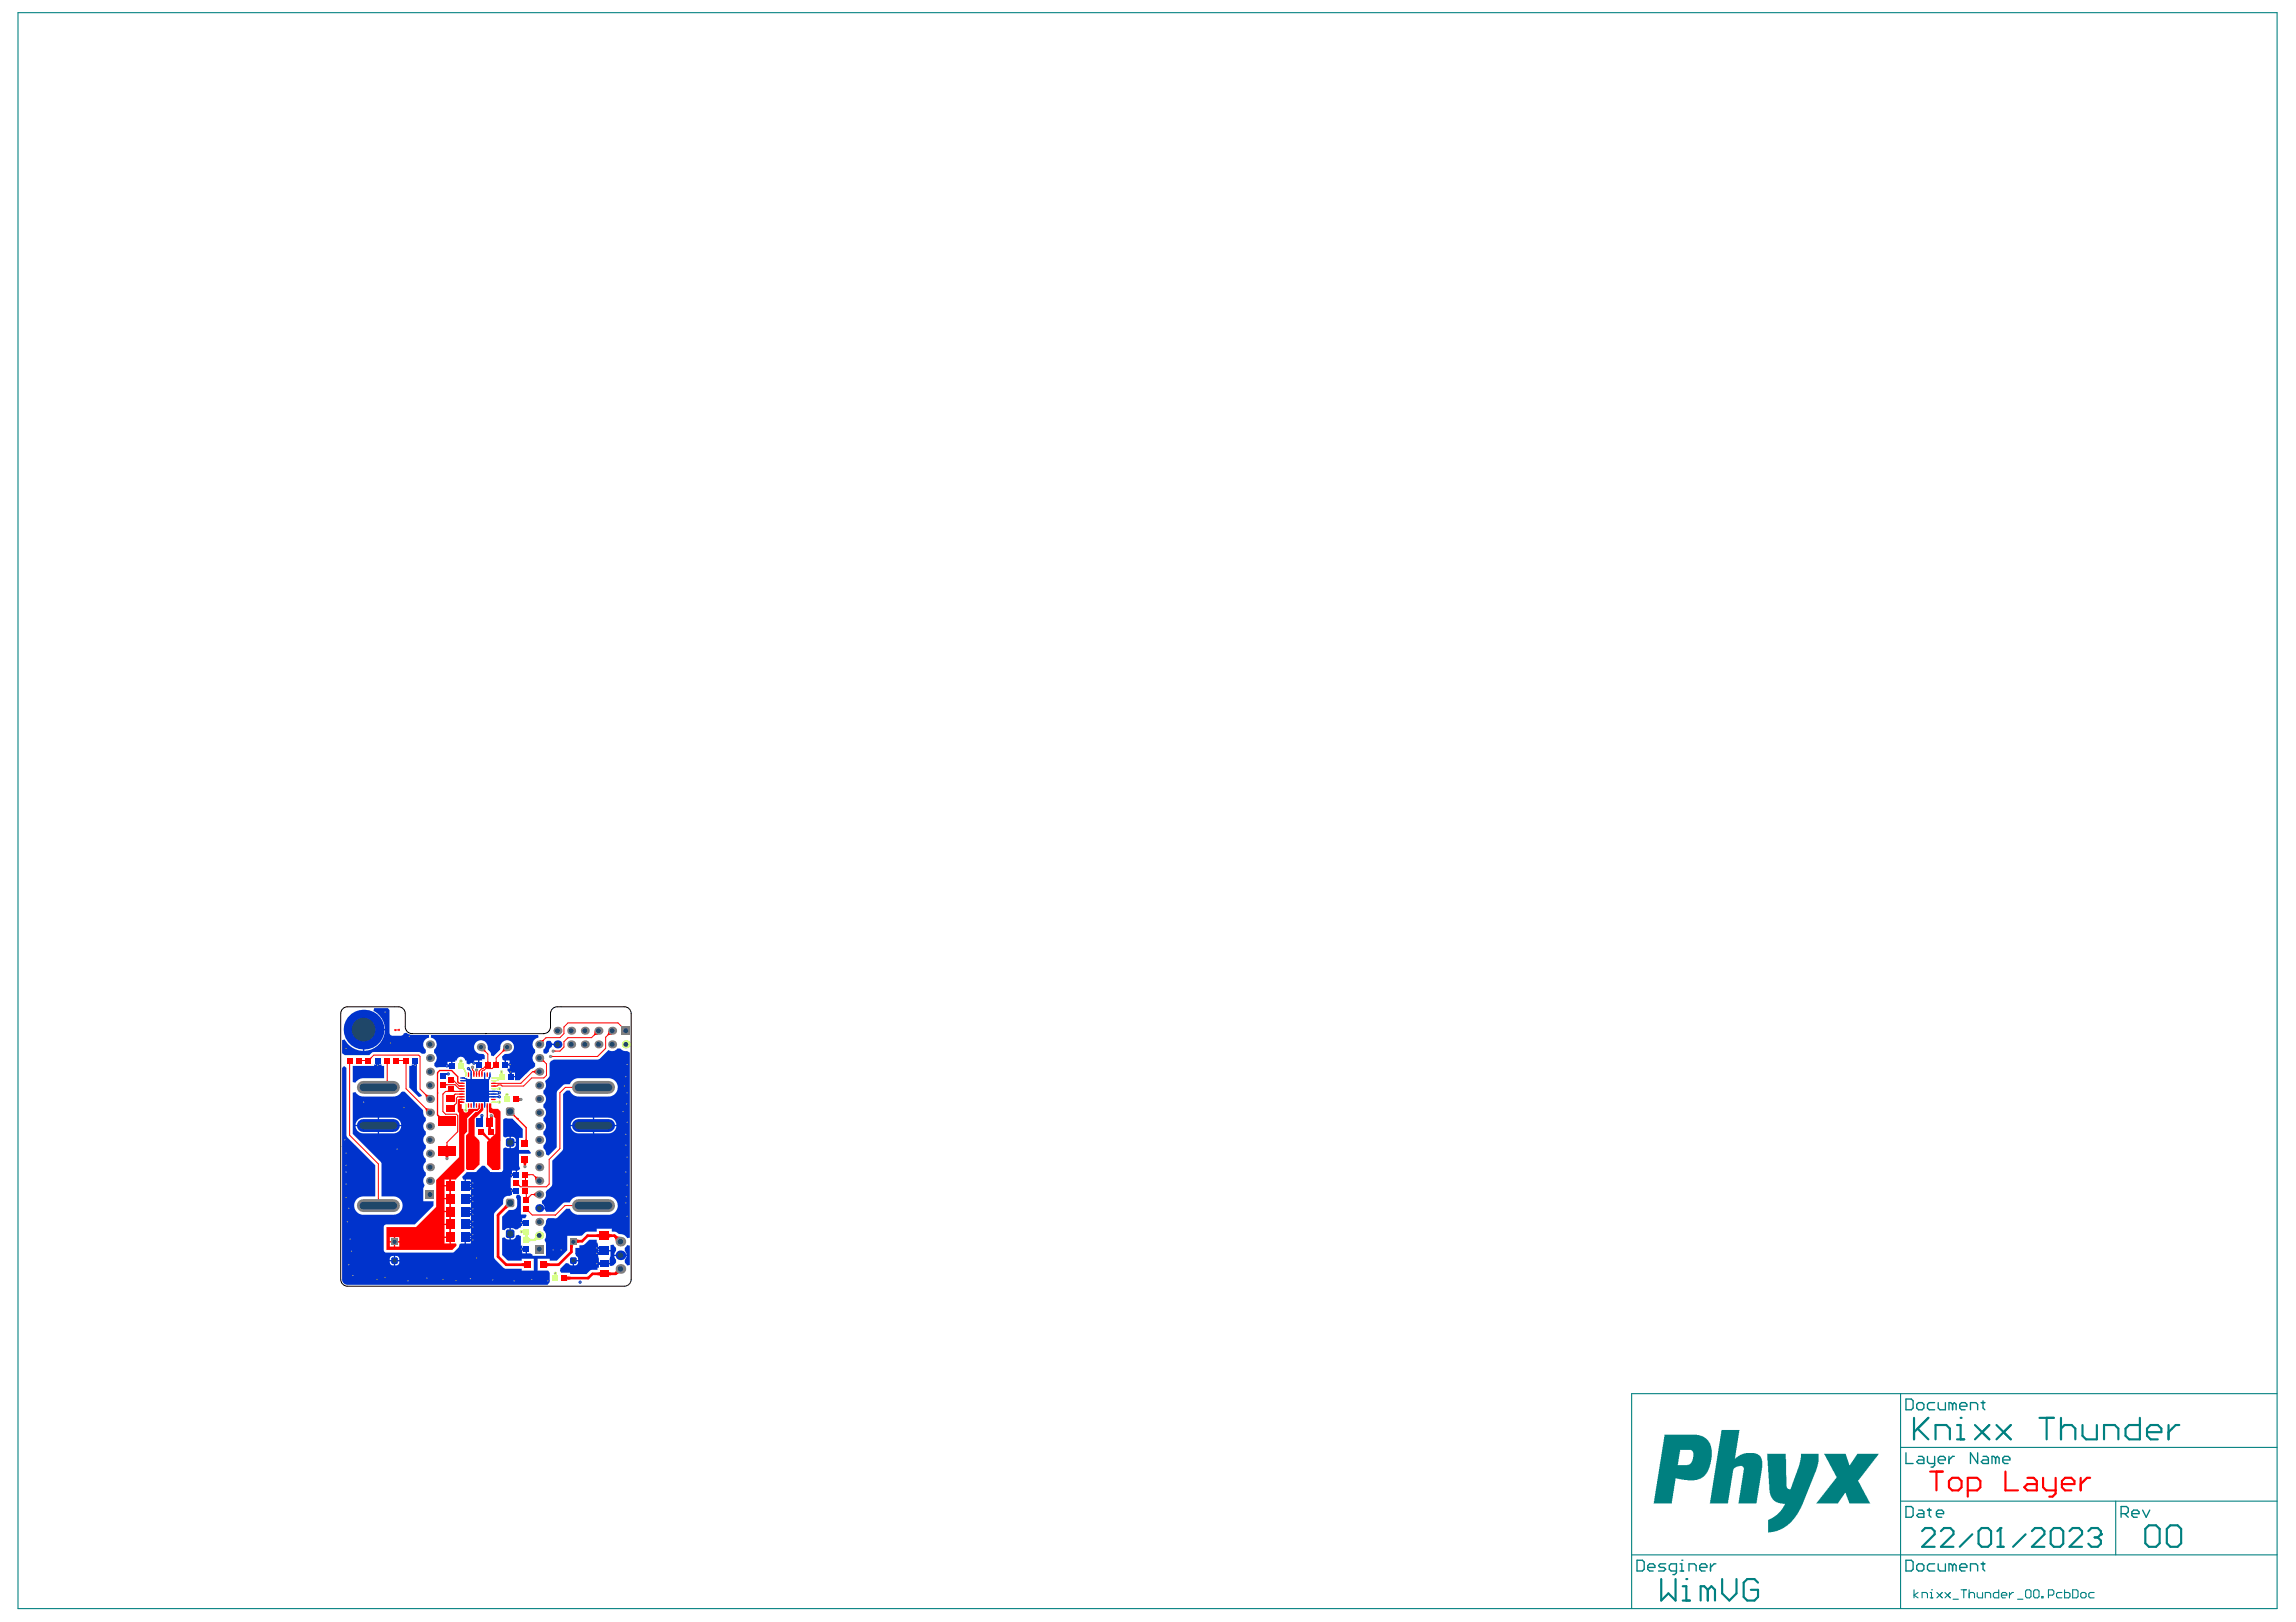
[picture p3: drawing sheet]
<svg xmlns="http://www.w3.org/2000/svg" width="297mm" height="210mm" viewBox="0 0 297 210" stroke-linecap="round" stroke-linejoin="round" font-family="sans-serif">
<g fill="#008080">
<path d="M222.7 185.1h2.4l-.7 3.6 .8-.5 .7-.2 1.3 .1 .4 .2 .3 .4 .1 .3v1l-.8 4.6h-2.3l.7-4.2a.58 .58 0 0 0-.1-.6h-.7l-.3 .2a.59 .59 0 0 0-.3 .6l-.7 4h-2.3z"/>
<path d="M228.6 188.1h2.4l.1 4.3 .2 .3h.2h.2l1.1-3.1 .2-1v-.5h2.3v1.1l-.4 1.3-1.9 4.6-.7 1.2-1.1 1.1-.9 .6-.8 .3-.8 .1v-1.2a.46 .46 0 0 1 .4-.7l.8-.4 .5-.6 .5-.9h-.6l-.6-.2-.4-.4-.3-.5-.1-.7z"/>
<path d="M236 188.1h2.8l.4 1.5 .2-.1 .9-1.4h2.8l-2.6 3.4a.38 .38 0 0 0 .1 .5l1.4 2.6h-2.7l-.5-1.4h-.1l-.9 1.4h-2.8l2.2-2.8 .1-.3a.34 .34 0 0 0 .1-.6z"/>
<path d="M215.3 185.7h4.2l.9 .2 .6 .5 .4 .7 .1 .5-.1 1.3-.2 .9-.3 .7-.5 .6-.3 .2-.9 .3h-.9l-1.5-.3-.5 3.3h-2.4zM217.4 187.6l-.3 2h1.2l.3-.1 .4-.5 .1-.8a.57 .57 0 0 0-.3-.6z"/>
</g>
<g fill="none" stroke="#008080" stroke-width=".14">
<path d="M2.3 1.6h292.3v206.6h-292.3zM245.9 187.3h48.7M245.9 194.3h48.7M245.9 180.4v27.8M273.7 194.3v6.9M294.6 180.4h-83.5v27.8M211.1 201.2h83.5M247.6 205.7v1.1M248.1 206.1l-.5 .3 .5 .4M248.7 206.8v-.7h.5l.2 .2v.5M249.7 206.1h.2v.7M249.7 206.8h.4"/>
<path d="M249.9 205.7h.1M250.6 206.1l.7 .7M251.3 206.1l-.7 .7M251.6 206.1l.7 .7M252.3 206.1l-.7 .7M252.7 207h.7M253.7 205.7h.7M254.1 205.7v1.1M254.8 206.3l.1-.2h.4l.1 .2v.5M254.8 205.7v1.1M255.8 206.1v.5l.2 .2h.5v-.7M256.8 206.8v-.7h.6l.1 .2v.5"/>
<path d="M258.6 205.7v1.1h-.5l-.2-.2v-.3l.2-.2h.5M258.9 206.4h.7v-.1l-.2-.2h-.3l-.2 .2v.3l.2 .2h.3M260 206.1v.7M260.5 206.1h-.2l-.3 .3M261 207h.7M262.1 205.9l.1-.2h.4l.2 .2v.7l-.2 .2h-.4l-.1-.2zM263.1 205.9l.2-.2h.3l.2 .2v.7l-.2 .2h-.3l-.2-.2zM264.1 206.6h.2v.2h-.2zM265 206.4h.5l.2-.1v-.4l-.2-.2h-.5v1.1M266.8 206.1h-.6l-.1 .2v.3l.1 .2h.6M267.1 205.7v1.1h.5l.2-.2v-.3l-.2-.2h-.5M268.1 205.7h.6l.1 .2v.7l-.1 .2h-.6z"/>
<path d="M269.4 206.1h.3l.2 .2v.3l-.2 .2h-.3l-.2-.2v-.3zM270.9 206.1h-.5l-.2 .2v.3l.2 .2h.5"/>
</g>
<g fill="none" stroke="#008080" stroke-width=".28">
<path d="M247.6 183.5v2.8M248.1 184.9l1.4 1.4M248.7 198.1l.4-.4h.8l.4 .4v.5l-1.6 1.6h1.6M249.5 183.5l-1.9 1.8M250.4 186.3v-1.9h1.4l.5 .5v1.4M251.1 198.1l.4-.4h.8l.4 .4v.5l-1.6 1.6h1.6M253.2 184.4h.5v1.9M253.2 186.3h.9M253.7 183.5h.1M255.2 198.6l-1.7 1.6M255.5 184.4l1.9 1.9M256 198.1l.4-.4h.8l.4 .4v1.7l-.4 .4h-.8l-.4-.4z"/>
<path d="M257.4 184.4l-1.9 1.9M258.3 184.4l1.8 1.9M258.8 197.7h.1M258.8 197.7v2.5M258.8 197.7l-.4 .4M260.1 184.4l-1.8 1.9M262.1 198.6l-1.7 1.6M262.9 198.1l.4-.4h.8l.4 .4v.5l-1.6 1.6h1.6M263.9 183.5h1.8M264.8 183.5v2.8M265.3 198.1l.4-.4h.8l.4 .4v1.7l-.4 .4h-.8l-.4-.4zM266.6 184.9l.5-.5h.9l.5 .5v1.4"/>
<path d="M266.6 183.5v2.8M267.7 198.1l.4-.4h.9l.4 .4v.5l-1.7 1.6h1.7M269.4 184.4v1.4l.5 .5h1.4v-1.9M270.2 198.1l.4-.4h.8l.4 .4v.5M271 199h.4M271.4 199l.4 .4v.4l-.4 .4h-.8l-.4-.4M271.8 198.6h.1M271.8 198.6l-.4 .4M272.2 186.3v-1.9h1.4l.5 .5v1.4M276.8 183.5v2.8h-1.4l-.4-.5v-.9l.4-.5h1.4M277.5 197.9l.5-.5h.9l.5 .5v1.8l-.5 .5h-.9l-.5-.5zM277.8 185.3h1.8v-.4l-.4-.5h-1l-.4 .5v.9l.4 .5h1"/>
<path d="M280.3 197.9l.5-.5h.9l.5 .5v1.8l-.5 .5h-.9l-.5-.5zM280.5 184.4v1.9M281.9 184.4h-.4l-1 .9M214.9 204.3v2.8l.9-.9 1 .9v-2.8M217.7 207.1h.9M217.7 205.3h.5v1.8M218.2 204.3h.1M220.9 205.7l-.4-.4h-.5v1.8M220.9 205.7v1.4M220.9 205.7l.5-.4 .5 .4v1.4M222.8 204.3v1.9l.9 .9 1-.9v-1.9M227.4 204.8l-.4-.5h-1l-.4 .5v1.9l.4 .4h1l.4-.4v-1h-.9"/>
<path d="M258.4 200.2h.8"/>
</g>
<g fill="none" stroke="#008080" stroke-width=".17">
<path d="M246.6 195h.7l.2 .2v.9l-.2 .2h-.7zM246.6 181.1h.7l.2 .2v.9l-.2 .2h-.7zM246.6 188v1.4h.9M248 181.7l.2-.2h.5l.2 .2v.5l-.2 .2h-.5l-.2-.2zM248.2 195.4h.5l.2 .3v.6h-.7l-.2-.2 .2-.2h.7M248.2 188.5h.5l.2 .2v.7h-.7l-.2-.2 .2-.3h.7M249.4 195.4h.4M249.4 188.5v.7l.2 .2h.7M249.6 195.2v.9l.2 .2M250.3 181.5h-.7l-.2 .2v.5l.2 .2h.7M250.3 188.5v1.1l-.2 .3h-.3M250.5 195.9h.9v-.2l-.2-.3h-.4l-.3 .3v.4l.3 .2h.4"/>
<path d="M250.8 181.5v.7l.2 .2h.7v-.9M250.8 188.9h.9v-.2l-.3-.2h-.4l-.2 .2v.5l.2 .2h.4M252.1 188.5v.9M252.6 181.7l-.2-.2h-.3v.9M252.6 181.7v.7M252.6 181.7l.2-.2 .3 .2v.7M252.8 188.5h-.2l-.5 .4M253.5 182h1v-.3l-.3-.2h-.4l-.3 .2v.5l.3 .2h.4M254.9 182.4v-.9h.7l.3 .2v.7M255.9 188v1.4l-1-1.4v1.4M256.3 181.5h.5M256.5 188.5h.5l.2 .2v.7h-.7l-.2-.2 .2-.3h.7"/>
<path d="M256.5 181.3v.9l.3 .2M258.2 188.7l-.3-.2h-.2v.9M258.2 188.7v.7M258.2 188.7l.2-.2 .2 .2v.7M259.1 188.9h.9v-.2l-.2-.2h-.5l-.2 .2v.5l.2 .2h.5M274.4 195.9h.7l.2-.2v-.5l-.2-.2h-.7v1.3M274.9 195.9l.4 .4M275.8 195.9h.9v-.2l-.2-.3h-.5l-.2 .3v.4l.2 .2h.5M277.2 195.4l.5 .9 .4-.9M211.8 201.9h.7l.2 .2v1l-.2 .2h-.7zM213.2 202.8h.9v-.2l-.2-.2h-.5l-.2 .2v.5l.2 .2h.5M215.5 202.4h-.7l-.2 .2 .2 .2h.5l.2 .3-.2 .2h-.7"/>
<path d="M216.9 203.3h-.7l-.2-.2v-.5l.2-.2h.7v1.1l-.2 .3h-.3M217.3 203.3h.5M217.3 202.4h.3v.9M217.6 201.9h.1M218.5 203.3v-.9h.7l.2 .2v.7M219.9 202.8h.9v-.2l-.2-.2h-.5l-.2 .2v.5l.2 .2h.5M221.3 202.4v.9M222 202.4h-.2l-.5 .4M246.6 201.9h.7l.2 .2v1l-.2 .2h-.7zM248 202.6l.2-.2h.5l.2 .2v.5l-.2 .2h-.5l-.2-.2zM250.3 202.4h-.7l-.2 .2v.5l.2 .2h.7M250.8 202.4v.7l.2 .2h.7v-.9"/>
<path d="M252.6 202.6l-.2-.2h-.3v.9M252.6 202.6v.7M252.6 202.6l.2-.2 .3 .2v.7M253.5 202.8h1v-.2l-.3-.2h-.4l-.3 .2v.5l.3 .2h.4M254.9 203.3v-.9h.7l.3 .2v.7M256.3 202.4h.5M256.5 202.1v1l.3 .2"/>
</g>
<g fill="#03c">
<path d="M70.8 134.7h.4l.2 .4h.7v.1h-.7v.3l-.4 .3v.3l-.3 .2h-.3l-.1-.1a.68 .68 0 0 1 .3-.7l.1-.7z"/>
<path d="M53.6 137.2h.2v.6h.1l.1 3.3 .6 .6v.1l-.4 .2-1.3-1.3v-2.8h.4v-.1h.3z"/>
<path d="M45.6 137.9h2.8v-.1h.4v-.6h.1v.6h.5v.1h.3v1.6l-2.9 .1-.5 .1-.3 .4-.4-.1z"/>
<path d="M55.7 133.9h13.9l.1 .4a.88 .88 0 0 0-.8 .6 .88 .88 0 0 0 .3 1 .68 .68 0 0 1-.2 .7 .9 .9 0 0 0 .2 1v.4l-.6 .4-1.4 1.4h-.6v-.4h-.5l-.1-.1v-.5l-.4-.3 .1-.2h.2v-.5h-.5h-.1v-.6l-.3-.1-.1-.4 .4-.3a.91 .91 0 0 0 1.1-.8 .91 .91 0 0 0-.9-1 1.07 1.07 0 0 0-.8 1.2l-.8 .9-.4-.1a.72 .72 0 0 0-.4-.8 .92 .92 0 0 0-.6-1.1 .92 .92 0 0 0-1.2 .7 1.06 1.06 0 0 0 1.2 1l.2 .2v.5h-.3v.1h-.4v.6h-.2v-.6h-.4l-.2 .4h-.3l-.2 .1-.3-.1v-.4h-.2a.56 .56 0 0 0-.6-.5 .56 .56 0 0 0-.5 .5h-.2v.2h-.4v.5v.1h-.6v.1h-1.5l-.2-.2v-.3a.88 .88 0 0 0 0-1.4 .68 .68 0 0 1 .2-.7 .88 .88 0 0 0-.7-1.2zM65.5 137.2v.5h.4v-.5zM57.9 137.4v.4h.5v-.4zM66.2 138.8v.4h.4v-.4z"/>
<path d="M74.4 161.5h.6v-.3l.6-.1 .6-.7h1v.4h.1l.1 .3v.7h1.6v-.7h.4l.3 .4a.55 .55 0 0 1-.2 .6v.3h1.6l-.1-.3a.53 .53 0 0 1 0-.8l.1-.2 .4 .1v2.5l-.4 .1-.2-.4a.55 .55 0 0 1 .1-.6l.1-.3h-1.6v.3a.59 .59 0 0 1-.1 .9l-.4 .1h-.1v-.2h-1.4v.4h-.2v.3h-.7a1 1 0 0 0-.7 .6h-2.1v-.2h-1.2l-.2-.2 .1-.4 .7-.7 .3 .1 .3 .2 .3 .1v-.7h.1h.6v-.3l-.4-.6zM77.4 161.9l.1 1.5h1.4l.1-1.5zM74.3 163.2v.6a.44 .44 0 0 0 .5-.6z"/>
<path d="M44.3 134.6l.3-.1a2.7 2.7 0 0 0 2.4 1.5v-2.8h2.8a2.7 2.7 0 0 0-1.5-2.4l.1-.3h1.8l.2 .3v2.9a.37 .37 0 0 0 .4 .3h1.2l.3-.3h.3l.6 .2h2.3v.4a.88 .88 0 0 0-.7 .6 .88 .88 0 0 0 .3 1v.3l-.2 .2-.3-.1-.4-.2h-5.8l-.3 .2-.3 .2h-3.2l-.3-.2zM47.1 133.3v2.7a2.73 2.73 0 0 0 2.7-2.7z"/>
<path d="M44.3 138.2l.2-.2 .3 .2 .1 8.9 3.6 3.7v4l-1.7 .1a1.19 1.19 0 0 0-1 1.2 1.19 1.19 0 0 0 1.2 1.1h4.1a1.19 1.19 0 0 0 1-1.3 1.19 1.19 0 0 0-1.2-1.1h-1.5l-.1-4.3-3.7-3.8v-5.3l.4-.1 .3 .4 .7 .2h3.9l.5-.1 .3-.2a.46 .46 0 0 1 .6-.3l2.4 2.4a1.15 1.15 0 0 0 .4 1 .68 .68 0 0 1-.3 .7 .9 .9 0 0 0 .3 1.1 .68 .68 0 0 1-.3 .7 .9 .9 0 0 0 .3 1 .68 .68 0 0 1-.3 .7 .9 .9 0 0 0 .3 1.1 .68 .68 0 0 1-.3 .7 .9 .9 0 0 0 .3 1.1 .68 .68 0 0 1-.3 .7 .87 .87 0 0 0 .1 .9l-.1 .3v1.8h1.3v.5l-2.4 2.4h-3.7l-.3 .1-.1 .3v3a.35 .35 0 0 0 .4 .3h8.5l.3-.1 .5-.5 .2-.5 .6-.1v-.8l.1-.1h.7v-1.5h-.7v-.1h.7v-1.5h-.7v-.2h.7v-1.5h-.7v-.2h.7v-1.5h-.7l-.1-.1v-.8h-.2l-.1-.3 .6-.6h1.3l.7-.8h.3l.7 .8h1.5l.1-.1 .1-.3v-2.7l.4-.1 .4 .1v-1.5l-.4 .1-.4-.1v-2.2a.47 .47 0 0 1 .6-.1h.6l1.3 1.3v1.2h-.5v1.5h1.3l.3 .4-.1 .1h-1.5v1.6l.2 .4-.4 .2v.5l-.1 .1h-.6v.3h-.1v1.4h.1v.2h.6v.2h-.6v.4l-.2 .2a.77 .77 0 0 0-.9 1l-1.2 1.3v5.5l.1 .3 1.3 1.3h2.2v.2h1.6v-1.5h-1.6v.2h-1.8l-.7-.7v-2.2l.3-.1 .2 .2 .4 .1v-1.5l-.4 .1-.2 .2-.3-.1v-1.6l.8-.9a.82 .82 0 0 0 1.1-.7 1.07 1.07 0 0 0-.2-.9l.2-.4h.4v.2h.1v2.4h.6l.1 .1-.1 .4h-.4v.4h.5v.2h-.5v.4h-.2v.1l-.2 .1a.57 .57 0 0 1-.8 0h-.3v1.5a.6 .6 0 0 0 .7-.5l.3-.1 .3 .1v1.3h.2v.4h.5h.1v.6h.4l.3 .2v.1h1.7v-1.7l-.1-.4a.89 .89 0 0 0-.2-1.2 .68 .68 0 0 1 .3-.7 .99 .99 0 0 1 .3-.9h1.1l1.3-1.2h.4l.3 .5 .6 .3h4.4a1.19 1.19 0 0 0 .9-1.3 1.19 1.19 0 0 0-1.2-1.1l-4.1 .1-.6 .3-.3 .4h-.6l-.3 .1-1.1 1.1h-1l-.2-.4h-.7v-.1h.7l-.2-.4-.2-.2v-.3l.2-.1a1.11 1.11 0 0 0 .3-1.1l.8-.8 .1-3.2 1.2-1.3 .1-.3v-7l.5-.5h.4l.3 .5 .6 .3h4.1a1.19 1.19 0 0 0 1.2-1.2 1.19 1.19 0 0 0-1.2-1.2l-4.1 .1-.6 .3-.3 .4h-.7l-.9 .8-.1 .3v7.1l-1 1-.4-.1a.9 .9 0 0 0-.3-.8 .68 .68 0 0 1 .3-.7 .9 .9 0 0 0-.3-1.1 .68 .68 0 0 1 .3-.7 .9 .9 0 0 0-.3-1.1 .68 .68 0 0 1 .3-.7 .9 .9 0 0 0-.3-1 .68 .68 0 0 1 .3-.7 .9 .9 0 0 0-.3-1.1 .68 .68 0 0 1 .3-.7v-.5l-.1-.4a1.13 1.13 0 0 0 .6-.7v-1.6l.2-.3 .3-.2h5.7l.3-.1 1.1-1.1a.88 .88 0 0 0 1.2-.2 .68 .68 0 0 1 .7 .3h.5l.4 .2v24h-.4a1.6 1.6 0 0 0-1.1-.5l-.4-.3h-.4v-.4h-2v.4h-1.2a.93 .93 0 0 0-.7 .5h-1.9v1.9l-1.4 1.3h-.9v-.2h-1.6v1.5h1.4l.2 .3v1.2l-.3 .4h-25.9a.7 .7 0 0 1-.6-.7zM76.9 144.6v1h2.8a1 1 0 0 0-1-1zM49 144.6v1h2.9a1 1 0 0 0-1-1zM74.1 144.9l-.3 .7h2.9v-1h-1.9l-.5 .2zM46.3 144.9l-.3 .7h2.9v-1h-1.9l-.5 .2zM76.9 145.7v1h1.8a1 1 0 0 0 1-1zM73.8 145.7a1 1 0 0 0 1 1h1.9v-1zM49 145.7v1h1.9a1 1 0 0 0 1-1zM46 145.7a1 1 0 0 0 1 1h1.9v-1zM66.1 147.1v.7h.6a.52 .52 0 0 0-.6-.7zM66.1 147.9v.7a.52 .52 0 0 0 .6-.7zM66.2 151.5v.4h.5v-.4zM60.3 152.6v.8h.6v-.8zM60.3 160.2v.7h.6v-.7zM67.6 161.7v.5h.4v-.5zM51.1 162.5v.6h.6a.44 .44 0 0 0-.6-.6zM50.5 162.6l-.1 .5h.6v-.6zM51.1 163.2v.6a.44 .44 0 0 0 .6-.6zM50.4 163.2a.44 .44 0 0 0 .6 .6v-.6z"/>
</g>
<g fill="#f00">
<path d="M63.3 142.8h.3v.5l.1 .2h.7l.3 .3v3.3l-.1 .2v2.6h-.9l-.1-.1v-2.6l.5-.5v-2l-.2-.2v-.2l-.2-.2h-.3l-.2-.2z"/>
<path d="M62.2 142.8h.3v.9l-.9 .9h-.1l-.1 .2v2.2l.6 .6v2.7h-1.7v-3.4l.3-.3v-1.8l.9-.9h.3l.3-.4z"/>
<path d="M60.3 147.1h1.1l.6 .7v2.9l-.6 .6h-1.1z"/>
<path d="M63 147.8l.6-.7h1.1v4.2h-1.1l-.6-.6z"/>
<path d="M60 144.3l.3-.2 .2 .2-.2 .2h-.1z"/>
<path d="M59.2 142.2l.1 .1 .1 .2h.4v.2h-.4l.1 .2h.2v.6h.2a.36 .36 0 0 0 .4 .5 .36 .36 0 0 0 .3-.5h1.2l.1 .1-.1 .1h-.4l-1 1v1.8l-.3 .3v4.7l-1.1 1.1h-.7v.8l-.1 .1h-.7v1.5h.7v.2h-.7v1.5h.7v.2h-.7v1.5h.7v.1h-.7v1.5h.7l.1 .1v.8h.7v.3l-.5 .6h-8.5v-3h3.8l2.6-2.6v-3.5l3-2.9v-5.8l-.2-.2zM57.5 152.6v.8h.7v-.8zM51.1 160.1v.5h.5v-.5zM50.4 160.1v.5h.6v-.5zM57.5 160.2v.7h.7v-.7zM51.1 160.8v.5h.5v-.5zM50.4 160.8v.5h.6v-.5z"/>
</g>
<path d="M71.1 161.3l.5-.3 .3 .3h-.1l-.1 .2h-.3v-.2z" fill="#03c"/>
<path d="M59.5 142.4l.2 .1v.2l-.2 .2-.2-.3z" fill="#f00"/>
<g fill="#cf6">
<path d="M64.7 139.4l.1-.1 .1 .1-.1 .1z"/>
<path d="M64.8 139.3l.1 .1-.1 .1h-.1z"/>
</g>
<path d="M63 145l.1-.1 .3 .2-.2 .1z" fill="#f00"/>
<path d="M59.6 138.1l.2-.2 .2 .2-.2 .2z" fill="#cf6"/>
<g fill="#03c">
<path d="M60.1 153.2h.2v.2h-.2z"/>
<path d="M60.1 153.4h.2v.3h-.2z"/>
<path d="M60.1 155.1h.2v.3h-.2z"/>
<path d="M60.1 154.9h.2v.2h-.2z"/>
<path d="M60.1 156.8h.2v.2h-.2z"/>
<path d="M60.1 156.5h.2v.3h-.2z"/>
<path d="M60.1 158.4h.2v.3h-.2z"/>
<path d="M60.1 158.2h.2v.2h-.2z"/>
<path d="M60.1 160.1h.2v.3h-.2z"/>
<path d="M60.1 159.9h.2v.2h-.2z"/>
<path d="M78.1 161.6h.2v.3h-.2z"/>
<path d="M78.1 161.9h.2v.2h-.2z"/>
</g>
<path d="M57.8 148.6h.1v.3h-.2z" fill="#f00"/>
<path d="M64.7 139.4l.1-.1 .1 .1-.1 .1z" fill="#cf6"/>
<path d="M61.5 138.6h.3l-.1 .2h-.1z" fill="#f00"/>
<path d="M60.6 138.5l.2-.2 .1 .2-.1 .1z" fill="#03c"/>
<path d="M61 138.3h.3l-.1 .1h-.1z" fill="#f00"/>
<g fill="#03c">
<path d="M61.5 137.4l.1 .1v.2h-.1z"/>
<path d="M65.7 137.7l.2-.1v.3l-.2-.1z"/>
<path d="M65.9 138.9h.3v.2h-.2z"/>
</g>
<g fill="#cf6">
<path d="M64.7 138.8h.3v.2h-.2z"/>
<path d="M64.3 140.8l.2-.1v.3l-.2-.1z"/>
</g>
<path d="M64.3 141.9l.2-.1v.3l-.2-.1z" fill="#03c"/>
<path d="M64.3 142.6l.2-.1v.3l-.2-.1z" fill="#cf6"/>
<g fill="#03c">
<path d="M61.8 140.9l.2-.1 .1 .1-.1 .2z"/>
<path d="M61.5 140.9l.1-.1 .2 .1-.2 .2z"/>
<path d="M61 142.1l.2-.2v.2l-.1 .1z"/>
<path d="M60.8 139.9l.2 .1-.3 .2v-.2z"/>
<path d="M60.9 139.9h.1l.1 .1h-.3z"/>
<path d="M61 140.4l.2-.2v.2l-.1 .1z"/>
<path d="M62.6 139.9h.2v.1h-.3z"/>
<path d="M62.5 140.2l.2 .2-.2 .1-.1-.1z"/>
<path d="M62.7 140l.2-.1 .1 .1-.1 .2z"/>
<path d="M62.4 141.2l.1-.1 .2 .2h-.2z"/>
<path d="M62.7 141.3l.2-.2 .1 .1-.1 .1z"/>
<path d="M62.4 141.8l.1-.1h.2l-.2 .2z"/>
<path d="M62.8 141.8l.2 .1v.1l-.2 .1z"/>
<path d="M62.5 142.1h.3v.2h-.2z"/>
</g>
<path d="M60.2 143.3h.1l.1 .2h-.3z" fill="#cf6"/>
<path d="M62.2 144.5h.3v.1h-.3z" fill="#03c"/>
<path d="M63.4 144.5h.3v.1h-.3z" fill="#f00"/>
<path d="M57.7 138.9l.1-.1v.3h-.1z" fill="#03c"/>
<path d="M65.4 141.8h.3v.1h-.3z" fill="#cf6"/>
<path d="M67.1 142.1h.1v.3h-.1z" fill="#f00"/>
<g fill="#03c">
<path d="M48.7 137.6h.3v.1h-.3z"/>
<path d="M53.6 137.6h.3v.1h-.3z"/>
<path d="M58 137.8h.1v.3h-.1z"/>
</g>
<g fill="#cf6">
<path d="M59.5 137.5h.3v.1h-.3z"/>
<path d="M71.7 164.9h.3v.2h-.3z"/>
</g>
<g fill="#03c">
<path d="M72.5 161.5h.1l-.2 .3-.1-.1z"/>
<path d="M71.4 161.5h.3v.1h-.3z"/>
<path d="M60.9 153l.1-.1v.3h-.1z"/>
<path d="M60.9 153.7l.1-.1v.3h-.1z"/>
<path d="M60.9 155.3h.1v.3h-.1z"/>
<path d="M60.9 154.6h.1v.3h-.1z"/>
<path d="M60.9 157h.1v.3h-.1z"/>
<path d="M60.9 156.3h.1v.3h-.1z"/>
<path d="M60.9 158.7h.1v.2h-.1z"/>
<path d="M60.9 158h.1v.2h-.1z"/>
<path d="M60.9 160.3h.1v.3h-.1z"/>
<path d="M60.9 159.6h.1v.3h-.1z"/>
<path d="M77.4 161.4h.1v.2l-.1 .1z"/>
<path d="M77.4 162.1h.1v.2l-.1 .1z"/>
<path d="M77.4 163.4h.1v.3h-.1z"/>
</g>
<g fill="#f00">
<path d="M67.8 150.7h.3v.1h-.3z"/>
<path d="M57.7 149.7h.3v.1h-.3z"/>
<path d="M71.4 136.6l.1 .1v.1l-.1 .1z"/>
<path d="M71.7 135.9l.2 .1v.1l-.2 .1z"/>
</g>
<g fill="#03c">
<path d="M66.3 151.9h.2v.3h-.2z"/>
<path d="M66.3 154h.2v.2h-.2z"/>
<path d="M67.6 158.1h.1v.2l-.1 .1z"/>
<path d="M67.6 161.5h.1v.3h-.1z"/>
</g>
<path d="M67.6 159.2h.1v.3h-.1z" fill="#cf6"/>
<g fill="#f00">
<path d="M65.1 135.5l.5 .5-.6 .1z"/>
<path d="M62.2 136l.5-.5 .2 .6h-.1z"/>
<path d="M73.9 156l.1-.1v.2z"/>
<path d="M73.9 140.7l.1-.1v.2z"/>
<path d="M66.3 144.4l.3-.2v.2l-.1 .1z"/>
<path d="M65.4 155.7l.5 .5h-.1l-.4 .3-.2-.3 .2-.3z"/>
<path d="M74.6 160.3l.1 .1h.3v.4h-.3l-.1 .2z"/>
<path d="M73.7 161.1h.6l-.2 .1v.3h-.4z"/>
<path d="M79.7 164.4l.4 .4-.3 .2-.3-.3z"/>
<path d="M79.5 160.1l.2-.2 .6 .2-.7 .6z"/>
<path d="M80.4 132.9v-.1l.2 .1-.2 .1z"/>
<path d="M78.7 133.4l.5 .5-.6 .1v-.1z"/>
<path d="M76.9 133.4l.5 .5-.5 .1-.1-.1z"/>
</g>
<path d="M69.2 159.9l.5 .5-.4 .2-.2-.2z" fill="#cf6"/>
<g fill="#f00">
<path d="M68.9 154.5l.5-.3v.7l-.5-.3z"/>
<path d="M69.1 152.3l.1-.1 .6 .1-.6 .5z"/>
<path d="M69.8 134.6l.5-.1 .1 .1-.1 .5z"/>
<path d="M70.3 136.8l.2 .6-.1 .1-.5-.1z"/>
<path d="M68.9 138.6l.5-.3v.8l-.5-.4z"/>
<path d="M55 141.7l.1-.1 .5 .1-.5 .5z"/>
<path d="M55 143.4h.1l.5 .1-.5 .5z"/>
<path d="M48.9 155.1l.2 .1h-.3z"/>
<path d="M50 139.8l.2 .1h-.2z"/>
</g>
<g fill="#03c">
<path d="M60.7 154.5l.3 .1v.3l-.3 .1z"/>
<path d="M60.7 155.2l.3 .1v.3l-.3 .1z"/>
</g>
<g fill="#f00">
<path d="M58.2 154.3h.1l.1 .2h-.3z"/>
<path d="M58.1 155.7h.3l-.1 .2h-.1z"/>
</g>
<g fill="#03c">
<path d="M60.7 153.5l.3 .2v.2l-.3 .2z"/>
<path d="M60.7 152.8l.3 .2v.2l-.3 .2z"/>
</g>
<g fill="#f00">
<path d="M58.2 152.6h.1l.1 .2h-.3z"/>
<path d="M58.1 154.1h.3l-.1 .1h-.1z"/>
</g>
<g fill="#03c">
<path d="M60.7 156.2l.3 .1v.3l-.3 .1z"/>
<path d="M60.7 156.9l.3 .1v.3l-.3 .1z"/>
</g>
<g fill="#f00">
<path d="M58.2 156h.1l.1 .2h-.3z"/>
<path d="M58.1 157.4h.3l-.1 .2h-.1z"/>
</g>
<g fill="#03c">
<path d="M60.7 159.5l.3 .1v.3l-.3 .1z"/>
<path d="M60.7 160.2l.3 .1v.3l-.3 .1z"/>
</g>
<path d="M58.2 159.3h.1l.1 .2h-.3z" fill="#f00"/>
<g fill="#03c">
<path d="M60.7 157.8l.3 .2v.2l-.3 .2z"/>
<path d="M60.7 158.5l.3 .2v.2l-.3 .2z"/>
</g>
<g fill="#f00">
<path d="M58.2 157.7h.1l.1 .1h-.3z"/>
<path d="M58.1 159.1h.3l-.1 .1h-.1z"/>
</g>
<path d="M62.2 144.4h.3v.3h-.4z" fill="#03c"/>
<g fill="#f00">
<path d="M63.4 144.4h.3l.1 .3h-.5z"/>
<path d="M63 144.5h.1l.1 .2h-.3z"/>
<path d="M63.1 145.8h.5l-.1 .2h-.3z"/>
</g>
<g fill="#03c">
<path d="M60.9 139.5h.1l.1 .1h-.3z"/>
<path d="M62.6 139.5h.2v.1h-.2z"/>
<path d="M61.2 142.5h.2v.1h-.2z"/>
<path d="M63.2 141.4l.2 .1v.2h-.2z"/>
<path d="M63.2 141.1l.2 .1v.1l-.2 .1z"/>
<path d="M63.2 141.8l.2 .1v.1l-.2 .1z"/>
<path d="M62.6 142.5h.2v.1h-.2z"/>
<path d="M60.3 139.8l.1-.1v.3l-.1-.1z"/>
</g>
<path d="M60.1 138.6h.2v.2l-.1 .4z" fill="#cf6"/>
<g fill="#03c">
<path d="M60.9 138.7h.1v.1h-.1z"/>
<path d="M60.9 139.3h.1v.2h-.1z"/>
</g>
<g fill="#f00">
<path d="M61.3 138.7h.1v.1h-.2z"/>
<path d="M61.6 138.7h.1v.1h-.1z"/>
<path d="M61.9 138.7h.2v.1h-.2z"/>
<path d="M62.3 138.7h.1v.1h-.1z"/>
</g>
<g fill="#03c">
<path d="M62.6 139.3h.2v.2h-.2z"/>
<path d="M63.3 139.2l.2 .1-.2 .2-.1-.1z"/>
</g>
<g fill="#f00">
<path d="M64.1 140.1h.1v.1l-.1 .1z"/>
<path d="M64.1 140.5h.1v.1h-.1z"/>
</g>
<path d="M64.1 140.8h.1v.1l-.1 .1z" fill="#cf6"/>
<g fill="#03c">
<path d="M64.1 141.2h.1v.1h-.1z"/>
<path d="M63.4 141.2h.2v.1h-.2z"/>
<path d="M64.1 141.5h.1v.2h-.1z"/>
<path d="M63.4 141.5h.2v.2h-.2z"/>
<path d="M64.1 141.9h.1v.1h-.1z"/>
<path d="M63.4 141.9h.2v.1h-.2z"/>
</g>
<path d="M64.1 142.5l.1 .1v.1h-.1z" fill="#cf6"/>
<g fill="#03c">
<path d="M62.6 142.7h.2v.1h-.2z"/>
<path d="M61.2 142.7h.2v.1h-.2z"/>
</g>
<path d="M60.2 143.3h.1v.2h-.1z" fill="#cf6"/>
<g fill="#f00">
<path d="M59.4 141.9h.2v.1h-.2z"/>
<path d="M59.4 141.5h.2v.2h-.2z"/>
<path d="M59.4 141.2h.2v.1h-.2z"/>
<path d="M59.4 140.8h.2v.2h-.2z"/>
<path d="M59.4 140.5h.2v.1h-.2z"/>
</g>
<g fill="#03c">
<path d="M60.1 139.8h.1v.1h-.1z"/>
<path d="M60.1 139.5l.1 .1-.1 .1-.1-.1z"/>
</g>
<g fill="#cf6">
<path d="M67.5 159.2l.2-.1v.6l-.2-.2z"/>
<path d="M67.8 159.8h.6l-.2 .2h-.3z"/>
</g>
<path d="M67.5 158.1l.2-.2v.6l-.2-.2z" fill="#03c"/>
<g fill="#f00">
<path d="M57.8 148.2h.1l.1 .1h-.3z"/>
<path d="M57.5 149.6h.6l-.1 .3h-.3z"/>
<path d="M56.6 144.4l.2-.1 .2 .1-.3 .2z"/>
<path d="M57.6 140.2l.2 .1v.1l-.2 .1z"/>
</g>
<path d="M57.6 138.9h.2v.2l-.2 .1z" fill="#03c"/>
<g fill="#f00">
<path d="M58.6 141.7l.2-.1h.2l-.1 .2z"/>
<path d="M58.6 143l.4-.1-.1 .2z"/>
<path d="M58.7 139.6l.1 .4h-.1z"/>
<path d="M58.7 141.1l.1 .1v.1h-.1z"/>
<path d="M57.9 141.2l.1-.1v.2h-.1z"/>
<path d="M67.6 150.5h.6l-.1 .3h-.3z"/>
<path d="M68 147.4h.2v.2h-.3z"/>
<path d="M63.5 147.5l.2 .1v-.1v.8l-.2-.4z"/>
<path d="M60.8 147h.2l.1 .2h-.4z"/>
<path d="M63.1 137.3l.1 .1h-.2z"/>
<path d="M62.7 137.9l.1 .2-.1 .1z"/>
</g>
<path d="M61.4 137.5l.1-.1v.3h-.1z" fill="#03c"/>
<g fill="#f00">
<path d="M64.1 137.3l.2 .1h-.2z"/>
<path d="M63.8 138l.2 .1h-.3z"/>
</g>
<path d="M65.8 137.6l.1 .1v.1l-.1 .1z" fill="#03c"/>
<path d="M68 154.4h.2l-.1 .2z" fill="#f00"/>
<path d="M66.2 154l.2-.1v.4l-.2-.1z" fill="#03c"/>
<g fill="#f00">
<path d="M47.9 136.9h.2l-.1 .1z"/>
<path d="M47.2 137.2l.1-.1v.2z"/>
</g>
<path d="M48.6 137.6h.5l-.1 .3h-.3z" fill="#03c"/>
<g fill="#f00">
<path d="M67.9 152.4h.2l-.1 .1z"/>
<path d="M68.4 151.9l.1 .1-.1 .1z"/>
</g>
<path d="M66.2 151.9l.2-.1v.5l-.2-.1z" fill="#03c"/>
<g fill="#f00">
<path d="M52.4 137.6h.2v.1z"/>
<path d="M52.1 137.2l.1-.1v.2z"/>
</g>
<path d="M53.4 137.6h.6l-.1 .3h-.3z" fill="#03c"/>
<g fill="#cf6">
<path d="M64.8 138.8h.2l.1 .2h-.4z"/>
<path d="M64.3 139.4l.2-.1v.4l-.2-.1z"/>
</g>
<path d="M66 138.8h.2v.2h-.3z" fill="#03c"/>
<g fill="#cf6">
<path d="M59.8 138.3l.2-.3 .1 .3-.1 .1z"/>
<path d="M59.5 137.3h.3l.1 .3h-.5z"/>
</g>
<path d="M57.8 137.8l.3-.1v.5l-.3-.1z" fill="#03c"/>
<g fill="#cf6">
<path d="M68.4 160.2l.3 .1v.3l-.3 .1z"/>
<path d="M67.9 159.8h.3l.2 .3h-.6z"/>
</g>
<path d="M67.5 161.5l.2-.1v.5l-.2-.1z" fill="#03c"/>
<g fill="#f00">
<path d="M68.3 156.8l.1-.1 .1 .1-.1 .1z"/>
<path d="M68.3 154.9l.2-.1-.1 .3z"/>
<path d="M68 154.8l.2 .1h-.2z"/>
<path d="M45.1 137.6h.2v.1z"/>
<path d="M46.8 137.1l.1 .1-.1 .1z"/>
<path d="M67 153.4l.2-.1 .1 .1z"/>
<path d="M67.9 152.6l.2 .1h-.2z"/>
<path d="M50 137.6h.2v.1z"/>
<path d="M51.7 137.1l.1 .1-.1 .1z"/>
</g>
<g fill="#03c">
<path d="M77.3 162.1l.3-.2v.5l-.3-.1z"/>
<path d="M77.3 161.4l.3-.1v.5l-.3-.2z"/>
</g>
<g fill="#f00">
<path d="M77.2 159.7h.3l.1-.1v.7l-.1-.2h-.3z"/>
<path d="M78.8 159.6l.1 .1h.3v.4h-.3l-.1 .2z"/>
</g>
<path d="M77.4 163.4l.3-.2v.6l-.3-.1z" fill="#03c"/>
<g fill="#f00">
<path d="M77.3 164.7l.3-.1 .1-.1v.7l-.1-.1-.3-.1z"/>
<path d="M78.7 164.5l.1 .1 .2 .1v.3l-.2 .1-.1 .1z"/>
</g>
<path d="M71.7 164.8h.3l.1 .3h-.5z" fill="#cf6"/>
<path d="M73.4 165.1l.1 .1h.3v.4h-.3l-.1 .1z" fill="#f00"/>
<path d="M65.4 141.7h.3l.2 .2h-.6z" fill="#cf6"/>
<g fill="#f00">
<path d="M67.1 142l.3 .1v.3l-.3 .1z"/>
<path d="M63.2 145.8h.3l.1 .3h-.5z"/>
<path d="M62.2 146.8l.5-.4v.2l.2 .2-.3 .2z"/>
<path d="M67.5 163.5l.3-.1v-.1v.7v-.1l-.3-.1z"/>
<path d="M70.8 163.3l.1 .1 .2 .1v.3l-.2 .1-.1 .1z"/>
</g>
<g fill="none" stroke="#f00" stroke-width=".13">
<path d="M45.2 137.2v9.7l3.8 3.7v5.4M46.4 137.2h1.3M47.7 137.2l.7-.7h5.8l.1 .2v4.2l1.3 1.3M47.7 137.2h.1M50.1 137.2v3.5M51.1 133.3h.1M51.1 133.3h.5M51.1 133.3l.1 .1M51.3 137.2h1.2v3.7l3.1 3.1M51.6 133.2v.2M61.1 138.1v.4l.2 .1v.5M61.7 138.5v.6"/>
<path d="M62.2 135.5l.9 .9v1.4l-1.1 .8v.5M65.6 135.5l-1.4 1.4v.9l-.5 .5h-.9l-.2 .2h-.1l-.2 .1v.5M69.9 136.9l.8 .8v1.5l-.4 .3h-1.5l-1.1 1h-2.7l-.2-.1h-.3l-.2 .1h-.5M69.9 138.7h-1l-1.5 1.5h-3.6M77.4 133.4l-.9 .9h-3l-.5 .5v.7l-.6 .5h-.8M79.2 133.4l-.8 .8v1.5l-1.1 1h-6.1M81 133.4l-1.1-1h-6.4l-.5 .5v.9l-.6 .5h-1.8l-.8 .9M49 140.7h1.1M50.1 140.7h.1M68 154.1l.1 .1v1.1l.7-.7h1M69.8 152.8l-.8-.8h-1v1.1M76.8 156h-3.7l-1.3 1.3-2.9-.1-.8-.8"/>
<path d="M76.8 140.7h-3.7l-.7 .7v7.2l-1.4 1.4v3.2l-.3 .4h-3.4l-.5-.5"/>
</g>
<path d="M66 155.7l-1.6 1.5v5.4l1.1 1.1h2.8M80.3 164.2l-.7 .6h-3l-.5 .6h-3.1M80.3 160.7l-.8-.8h-3.5l-.7 .7h-1l-.4 .4v1l-1.6 1.7h-2" fill="none" stroke="#f00" stroke-width=".35"/>
<path d="M59.6 137.3v.6M65.6 141.7v.6M67.5 159.4h.6M68.1 159.4h.1M68.1 159.4v1.1h1.1l.6-.6M71.8 164.8v.6" fill="none" stroke="#cf6" stroke-width=".28"/>
<g fill="none" stroke="#03c" stroke-width=".28">
<path d="M48.8 137.2v.7M53.7 137.2v.7M57.8 137.9h.7M60.2 159.8h1M60.2 158.1h1M60.2 158.8h1M60.2 156.4h1M60.2 157.1h1M60.2 154.8h1M60.2 155.5h1M60.2 153.8h1M60.2 153.1h1"/>
<path d="M62.3 144.4v.5l-.3 .3M66.2 154.1h.6M66.2 152h.6M67.5 158.2h.6M60.2 160.5h1M67.5 161.6h.6M70.9 161.1h1l.7 .7M71.6 161.1v.7M77.2 163.5h1M77.2 162.2h1M77.2 161.5h1"/>
</g>
<path d="M59.6 137.9a1.42 1.42 0 0 1 .7 1.1M63.8 139.5h.9l-.4 .3h-.5M64.9 138.7v.6" fill="none" stroke="#cf6" stroke-width=".17"/>
<path d="M59.4 142.6h.4M59.8 140.2h-.4l-.2-.2v-.7l-.8-.8h-1.5l-.3 .3v5.5l.8 .8h.4M59.8 142.3h-.3l-.1 .1v1.3l.5 .5h.7l.5-.5h.6l.3-.3v-.3M60.3 144.2v1.9l-.5 .5v4.5h-1.6v9M62.3 143.1v.4l-1.4 1.5v3.7M63 143.1v1.8l.4 .3M63.4 143.1v.4l.2 .2h.7l.3 .3v3.6l-.4 .4M66 143.8l2.1 2.1v2l-.2 .1M66.9 144.8h.1" fill="none" stroke="#f00" stroke-width=".17"/>
<path d="M58.3 139.8h.3l.8 .7h.4M57.3 140.4h.1h1.5l.5 .5h.4M59.8 141.2h-1.2l-.3-.2-.2 .2h-.4l-.4 .4v2.2l.4 .4h1.3l.2 .2v2.1l-1.4 1.3v1.2M59.8 141.6h-.9l-.6 .5M59.8 141.9h-.6l-.2 .2v.7l-.7 .7" fill="none" stroke="#f00" stroke-width=".14"/>
<g fill="none" stroke="#f00" stroke-width=".28">
<path d="M57.8 149v.9M62.3 146.5l1.9 1.8v.9M63.6 144.4v.6l-.2 .2v1.2l.1 .1M66.8 142.3h.6M67.9 150.1v.9M249.7 190.4h1.6M250.5 190.4v2.5M252.1 191.7l.5-.5h.8l.4 .5v.8l-.4 .4h-.8l-.5-.4zM254.6 192.9h1.2l.4-.4v-.8l-.4-.5h-1.2v2.5M259.4 190.4v2.5h1.7M262.3 191.2h.8l.4 .5v1.2h-1.2l-.4-.4 .4-.4h1.2M264.3 191.2v1.3l.4 .4h1.2"/>
<path d="M265.9 191.2v2.1l-.4 .4h-.4M266.8 192.1h1.6v-.4l-.4-.5h-.8l-.4 .5v.8l.4 .4h.8M269.2 191.2v1.7M270.4 191.2h-.4l-.8 .9"/>
</g>
<path d="M58 139h-.4l-.3 .3M66.1 138.7v.6M60.2 153.1v.7M60.2 154.8v.7M60.2 156.4v.7M60.2 158.1v.7M60.2 159.8v.7M78.2 161.5v.7" fill="none" stroke="#03c" stroke-width=".17"/>
<path d="M59.8 139.5l.6 .1 2.3 2.3M59.8 139.8h.8M60.6 138.3l.4 .3v1.6M61.3 137.6h.5l.1 .2M62.7 139.1v1.1M63.4 139l-.1 .6-1.5 1.5M65.4 137.8h.6M61 141.9l.3 .4v.8M62 141.2h2.4l.2 .2-.2 .2h-2.1M62.7 141.9v1.2M62.7 141.9h1.9" fill="none" stroke="#03c" stroke-width=".14"/>
<path d="M64.9 139.3l-.2 .2M60.3 143.1v.6M63.8 140.9h.8M63.8 142.6h.8" fill="none" stroke="#cf6" stroke-width=".13"/>
<circle cx="67.5" cy="159.4" r=".21" fill="#cf6"/>
<circle cx="67.5" cy="159.4" r=".09" fill="#a6968d"/>
<circle cx="67.5" cy="161.6" r=".21" fill="#03c"/>
<circle cx="67.5" cy="161.6" r=".09" fill="#a6968d"/>
<circle cx="67.5" cy="158.2" r=".21" fill="#03c"/>
<circle cx="67.5" cy="158.2" r=".09" fill="#a6968d"/>
<circle cx="66.2" cy="154.1" r=".21" fill="#03c"/>
<circle cx="66.2" cy="154.1" r=".09" fill="#a6968d"/>
<circle cx="66.2" cy="152" r=".21" fill="#03c"/>
<circle cx="66.2" cy="152" r=".09" fill="#a6968d"/>
<circle cx="81.1" cy="137.8" r=".21" fill="#03c"/>
<circle cx="81.1" cy="137.8" r=".09" fill="#a6968d"/>
<circle cx="81" cy="139.3" r=".21" fill="#03c"/>
<circle cx="81" cy="139.3" r=".09" fill="#a6968d"/>
<circle cx="80.8" cy="140.5" r=".21" fill="#03c"/>
<circle cx="80.8" cy="140.5" r=".09" fill="#a6968d"/>
<circle cx="81.1" cy="141.4" r=".21" fill="#03c"/>
<circle cx="81.1" cy="141.4" r=".09" fill="#a6968d"/>
<circle cx="81.1" cy="142.9" r=".21" fill="#03c"/>
<circle cx="81.1" cy="142.9" r=".09" fill="#a6968d"/>
<circle cx="80.6" cy="143.8" r=".21" fill="#03c"/>
<circle cx="80.6" cy="143.8" r=".09" fill="#a6968d"/>
<circle cx="81.1" cy="145.2" r=".21" fill="#03c"/>
<circle cx="81.1" cy="145.2" r=".09" fill="#a6968d"/>
<circle cx="81" cy="146.8" r=".21" fill="#03c"/>
<circle cx="81" cy="146.8" r=".09" fill="#a6968d"/>
<circle cx="81" cy="148.2" r=".21" fill="#03c"/>
<circle cx="81" cy="148.2" r=".09" fill="#a6968d"/>
<circle cx="81.1" cy="149.8" r=".21" fill="#03c"/>
<circle cx="81.1" cy="149.8" r=".09" fill="#a6968d"/>
<circle cx="81" cy="151.7" r=".21" fill="#03c"/>
<circle cx="81" cy="151.7" r=".09" fill="#a6968d"/>
<circle cx="81.1" cy="153.4" r=".21" fill="#03c"/>
<circle cx="81.1" cy="153.4" r=".09" fill="#a6968d"/>
<circle cx="81" cy="154.9" r=".21" fill="#03c"/>
<circle cx="81" cy="154.9" r=".09" fill="#a6968d"/>
<circle cx="81" cy="155.7" r=".21" fill="#03c"/>
<circle cx="81" cy="155.7" r=".09" fill="#a6968d"/>
<circle cx="81.1" cy="157.4" r=".21" fill="#03c"/>
<circle cx="81.1" cy="157.4" r=".09" fill="#a6968d"/>
<circle cx="61.7" cy="162.8" r=".21" fill="#03c"/>
<circle cx="61.7" cy="162.8" r=".09" fill="#a6968d"/>
<circle cx="51.4" cy="148.7" r=".21" fill="#03c"/>
<circle cx="51.4" cy="148.7" r=".09" fill="#a6968d"/>
<circle cx="52.3" cy="143.3" r=".21" fill="#03c"/>
<circle cx="52.3" cy="143.3" r=".09" fill="#a6968d"/>
<circle cx="47" cy="142.6" r=".21" fill="#03c"/>
<circle cx="47" cy="142.6" r=".09" fill="#a6968d"/>
<circle cx="53" cy="134.1" r=".21" fill="#03c"/>
<circle cx="53" cy="134.1" r=".09" fill="#a6968d"/>
<circle cx="50.5" cy="135" r=".21" fill="#03c"/>
<circle cx="50.5" cy="135" r=".09" fill="#a6968d"/>
<circle cx="49.8" cy="131" r=".21" fill="#03c"/>
<circle cx="49.8" cy="131" r=".09" fill="#a6968d"/>
<circle cx="44.8" cy="135.7" r=".21" fill="#03c"/>
<circle cx="44.8" cy="135.7" r=".09" fill="#a6968d"/>
<circle cx="44.6" cy="147.5" r=".21" fill="#03c"/>
<circle cx="44.6" cy="147.5" r=".09" fill="#a6968d"/>
<circle cx="44.8" cy="149.2" r=".21" fill="#03c"/>
<circle cx="44.8" cy="149.2" r=".09" fill="#a6968d"/>
<circle cx="44.8" cy="150.8" r=".21" fill="#03c"/>
<circle cx="44.8" cy="150.8" r=".09" fill="#a6968d"/>
<circle cx="44.8" cy="151.7" r=".21" fill="#03c"/>
<circle cx="44.8" cy="151.7" r=".09" fill="#a6968d"/>
<circle cx="44.8" cy="153.2" r=".21" fill="#03c"/>
<circle cx="44.8" cy="153.2" r=".09" fill="#a6968d"/>
<circle cx="44.8" cy="155" r=".21" fill="#03c"/>
<circle cx="44.8" cy="155" r=".09" fill="#a6968d"/>
<circle cx="45.1" cy="156.4" r=".21" fill="#03c"/>
<circle cx="45.1" cy="156.4" r=".09" fill="#a6968d"/>
<circle cx="45" cy="158.1" r=".21" fill="#03c"/>
<circle cx="45" cy="158.1" r=".09" fill="#a6968d"/>
<circle cx="45.3" cy="160.4" r=".21" fill="#03c"/>
<circle cx="45.3" cy="160.4" r=".09" fill="#a6968d"/>
<circle cx="45.5" cy="161.9" r=".21" fill="#03c"/>
<circle cx="45.5" cy="161.9" r=".09" fill="#a6968d"/>
<circle cx="45.6" cy="165.1" r=".21" fill="#03c"/>
<circle cx="45.6" cy="165.1" r=".09" fill="#a6968d"/>
<circle cx="45.1" cy="163.7" r=".21" fill="#03c"/>
<circle cx="45.1" cy="163.7" r=".09" fill="#a6968d"/>
<circle cx="48.8" cy="165.6" r=".21" fill="#03c"/>
<circle cx="48.8" cy="165.6" r=".09" fill="#a6968d"/>
<circle cx="49.8" cy="165.3" r=".21" fill="#03c"/>
<circle cx="49.8" cy="165.3" r=".09" fill="#a6968d"/>
<circle cx="52.8" cy="165.8" r=".21" fill="#03c"/>
<circle cx="52.8" cy="165.8" r=".09" fill="#a6968d"/>
<circle cx="55.2" cy="165.4" r=".21" fill="#03c"/>
<circle cx="55.2" cy="165.4" r=".09" fill="#a6968d"/>
<circle cx="59" cy="165.7" r=".21" fill="#03c"/>
<circle cx="59" cy="165.7" r=".09" fill="#a6968d"/>
<circle cx="57.3" cy="165.6" r=".21" fill="#03c"/>
<circle cx="57.3" cy="165.6" r=".09" fill="#a6968d"/>
<circle cx="60.9" cy="165.5" r=".21" fill="#03c"/>
<circle cx="60.9" cy="165.5" r=".09" fill="#a6968d"/>
<circle cx="63.7" cy="165.6" r=".21" fill="#03c"/>
<circle cx="63.7" cy="165.6" r=".09" fill="#a6968d"/>
<circle cx="66.5" cy="165.8" r=".21" fill="#03c"/>
<circle cx="66.5" cy="165.8" r=".09" fill="#a6968d"/>
<circle cx="68.8" cy="165.6" r=".21" fill="#03c"/>
<circle cx="68.8" cy="165.6" r=".09" fill="#a6968d"/>
<circle cx="70.9" cy="165.8" r=".21" fill="#03c"/>
<circle cx="70.9" cy="165.8" r=".09" fill="#a6968d"/>
<circle cx="75" cy="165.9" r=".21" fill="#03c"/>
<circle cx="75" cy="165.9" r=".09" fill="#a6968d"/>
<circle cx="71.6" cy="136" r=".21" fill="#808080"/>
<circle cx="71.6" cy="136" r=".09" fill="#a6968d"/>
<circle cx="71.2" cy="136.7" r=".21" fill="#808080"/>
<circle cx="71.2" cy="136.7" r=".09" fill="#a6968d"/>
<circle cx="57.8" cy="149.9" r=".21" fill="#808080"/>
<circle cx="57.8" cy="149.9" r=".09" fill="#a6968d"/>
<circle cx="67.9" cy="151" r=".21" fill="#808080"/>
<circle cx="67.9" cy="151" r=".09" fill="#a6968d"/>
<circle cx="77.2" cy="163.5" r=".21" fill="#03c"/>
<circle cx="77.2" cy="163.5" r=".09" fill="#a6968d"/>
<circle cx="77.2" cy="162.2" r=".21" fill="#03c"/>
<circle cx="77.2" cy="162.2" r=".09" fill="#a6968d"/>
<circle cx="77.2" cy="161.5" r=".21" fill="#03c"/>
<circle cx="77.2" cy="161.5" r=".09" fill="#a6968d"/>
<circle cx="61.2" cy="159.8" r=".21" fill="#03c"/>
<circle cx="61.2" cy="159.8" r=".09" fill="#a6968d"/>
<circle cx="61.2" cy="160.5" r=".21" fill="#03c"/>
<circle cx="61.2" cy="160.5" r=".09" fill="#a6968d"/>
<circle cx="61.2" cy="158.1" r=".21" fill="#03c"/>
<circle cx="61.2" cy="158.1" r=".09" fill="#a6968d"/>
<circle cx="61.2" cy="158.8" r=".21" fill="#03c"/>
<circle cx="61.2" cy="158.8" r=".09" fill="#a6968d"/>
<circle cx="61.2" cy="156.4" r=".21" fill="#03c"/>
<circle cx="61.2" cy="156.4" r=".09" fill="#a6968d"/>
<circle cx="61.2" cy="157.1" r=".21" fill="#03c"/>
<circle cx="61.2" cy="157.1" r=".09" fill="#a6968d"/>
<circle cx="61.2" cy="154.8" r=".21" fill="#03c"/>
<circle cx="61.2" cy="154.8" r=".09" fill="#a6968d"/>
<circle cx="61.2" cy="155.5" r=".21" fill="#03c"/>
<circle cx="61.2" cy="155.5" r=".09" fill="#a6968d"/>
<circle cx="61.2" cy="153.8" r=".21" fill="#03c"/>
<circle cx="61.2" cy="153.8" r=".09" fill="#a6968d"/>
<circle cx="61.2" cy="153.1" r=".21" fill="#03c"/>
<circle cx="61.2" cy="153.1" r=".09" fill="#a6968d"/>
<circle cx="71.6" cy="161.8" r=".21" fill="#03c"/>
<circle cx="71.6" cy="161.8" r=".09" fill="#a6968d"/>
<circle cx="72.6" cy="161.8" r=".21" fill="#03c"/>
<circle cx="72.6" cy="161.8" r=".09" fill="#a6968d"/>
<circle cx="71.8" cy="164.8" r=".21" fill="#cf6"/>
<circle cx="71.8" cy="164.8" r=".09" fill="#a6968d"/>
<circle cx="59.6" cy="137.3" r=".21" fill="#cf6"/>
<circle cx="59.6" cy="137.3" r=".09" fill="#a6968d"/>
<circle cx="57.8" cy="137.9" r=".21" fill="#03c"/>
<circle cx="57.8" cy="137.9" r=".09" fill="#a6968d"/>
<circle cx="53.7" cy="137.9" r=".21" fill="#03c"/>
<circle cx="53.7" cy="137.9" r=".09" fill="#a6968d"/>
<circle cx="48.8" cy="137.9" r=".21" fill="#03c"/>
<circle cx="48.8" cy="137.9" r=".09" fill="#a6968d"/>
<circle cx="67.4" cy="142.3" r=".21" fill="#808080"/>
<circle cx="67.4" cy="142.3" r=".09" fill="#a6968d"/>
<circle cx="65.6" cy="141.7" r=".21" fill="#cf6"/>
<circle cx="65.6" cy="141.7" r=".09" fill="#a6968d"/>
<circle cx="58" cy="139" r=".21" fill="#03c"/>
<circle cx="58" cy="139" r=".09" fill="#a6968d"/>
<circle cx="63.6" cy="144.4" r=".21" fill="#808080"/>
<circle cx="63.6" cy="144.4" r=".09" fill="#a6968d"/>
<circle cx="62.3" cy="144.4" r=".21" fill="#03c"/>
<circle cx="62.3" cy="144.4" r=".09" fill="#a6968d"/>
<circle cx="60.3" cy="143.7" r=".21" fill="#cf6"/>
<circle cx="60.3" cy="143.7" r=".09" fill="#a6968d"/>
<circle cx="62.7" cy="141.9" r=".21" fill="#03c"/>
<circle cx="62.7" cy="141.9" r=".09" fill="#a6968d"/>
<circle cx="62.7" cy="141.1" r=".21" fill="#03c"/>
<circle cx="62.7" cy="141.1" r=".09" fill="#a6968d"/>
<circle cx="62.7" cy="140.2" r=".21" fill="#03c"/>
<circle cx="62.7" cy="140.2" r=".09" fill="#a6968d"/>
<circle cx="61.8" cy="140.2" r=".21" fill="#03c"/>
<circle cx="61.8" cy="140.2" r=".09" fill="#a6968d"/>
<circle cx="61" cy="140.2" r=".21" fill="#03c"/>
<circle cx="61" cy="140.2" r=".09" fill="#a6968d"/>
<circle cx="61" cy="141.1" r=".21" fill="#03c"/>
<circle cx="61" cy="141.1" r=".09" fill="#a6968d"/>
<circle cx="61" cy="141.9" r=".21" fill="#03c"/>
<circle cx="61" cy="141.9" r=".09" fill="#a6968d"/>
<circle cx="61.8" cy="141.9" r=".21" fill="#03c"/>
<circle cx="61.8" cy="141.9" r=".09" fill="#a6968d"/>
<circle cx="61.8" cy="141.1" r=".21" fill="#03c"/>
<circle cx="61.8" cy="141.1" r=".09" fill="#a6968d"/>
<circle cx="64.6" cy="142.6" r=".21" fill="#cf6"/>
<circle cx="64.6" cy="142.6" r=".09" fill="#a6968d"/>
<circle cx="64.6" cy="141.9" r=".21" fill="#03c"/>
<circle cx="64.6" cy="141.9" r=".09" fill="#a6968d"/>
<circle cx="64.6" cy="141.4" r=".21" fill="#03c"/>
<circle cx="64.6" cy="141.4" r=".09" fill="#a6968d"/>
<circle cx="64.6" cy="140.9" r=".21" fill="#cf6"/>
<circle cx="64.6" cy="140.9" r=".09" fill="#a6968d"/>
<circle cx="64.9" cy="138.7" r=".21" fill="#cf6"/>
<circle cx="64.9" cy="138.7" r=".09" fill="#a6968d"/>
<circle cx="66.1" cy="138.7" r=".21" fill="#03c"/>
<circle cx="66.1" cy="138.7" r=".09" fill="#a6968d"/>
<circle cx="66" cy="137.8" r=".21" fill="#03c"/>
<circle cx="66" cy="137.8" r=".09" fill="#a6968d"/>
<circle cx="61.3" cy="137.6" r=".21" fill="#03c"/>
<circle cx="61.3" cy="137.6" r=".09" fill="#a6968d"/>
<circle cx="61.1" cy="138.1" r=".21" fill="#808080"/>
<circle cx="61.1" cy="138.1" r=".09" fill="#a6968d"/>
<circle cx="60.6" cy="138.3" r=".21" fill="#03c"/>
<circle cx="60.6" cy="138.3" r=".09" fill="#a6968d"/>
<circle cx="61.7" cy="138.5" r=".21" fill="#808080"/>
<circle cx="61.7" cy="138.5" r=".09" fill="#a6968d"/>
<path d="M50.8 162.7h.5l.2 .2v.5l-.2 .2h-.5l-.2-.2v-.5z" fill-rule="evenodd" fill="#03c"/>
<g fill="#03c">
<path d="M51.3 163.4h.2l-.2 .2z"/>
<path d="M51.3 162.7l.2 .2h-.2z"/>
<path d="M50.7 162.8l.1-.1v.2h-.2z"/>
<path d="M50.6 163.4h.2v.2z"/>
</g>
<circle cx="51" cy="163.1" r=".26" fill="#1f4769"/>
<path d="M50.6 160.3h.9v.8h-.9z" fill-rule="evenodd" fill="#808080"/>
<circle cx="51" cy="160.7" r=".26" fill="#1f4769"/>
<path d="M47 156h3.9M47 140.7h3.9" fill="none" stroke="#808080" stroke-width="1.7"/>
<path d="M47 156h3.9M47 145.7h3.9M47 140.7h3.9" fill="none" stroke="#1f4769" stroke-width=".97"/>
<path d="M47 145.7h3.9" fill="none" stroke="#03c" stroke-width="1.7"/>
<circle cx="47" cy="133.2" r="2.58" fill="#03c"/>
<circle cx="47" cy="133.2" r="1.53" fill="#1f4769"/>
<path d="M55.1 154.1h1v1h-1z" fill-rule="evenodd" fill="#808080"/>
<circle cx="55.6" cy="154.6" r=".31" fill="#1f4769"/>
<circle cx="55.6" cy="152.8" r=".52" fill="#808080"/>
<circle cx="55.6" cy="152.8" r=".31" fill="#1f4769"/>
<circle cx="55.6" cy="151.1" r=".52" fill="#808080"/>
<circle cx="55.6" cy="151.1" r=".31" fill="#1f4769"/>
<circle cx="55.6" cy="149.3" r=".52" fill="#808080"/>
<circle cx="55.6" cy="149.3" r=".31" fill="#1f4769"/>
<circle cx="55.6" cy="147.5" r=".52" fill="#808080"/>
<circle cx="55.6" cy="147.5" r=".31" fill="#1f4769"/>
<circle cx="55.6" cy="145.8" r=".52" fill="#808080"/>
<circle cx="55.6" cy="145.8" r=".31" fill="#1f4769"/>
<circle cx="55.6" cy="144" r=".52" fill="#808080"/>
<circle cx="55.6" cy="144" r=".31" fill="#1f4769"/>
<circle cx="55.6" cy="142.2" r=".52" fill="#808080"/>
<circle cx="55.6" cy="142.2" r=".31" fill="#1f4769"/>
<circle cx="55.6" cy="140.5" r=".52" fill="#808080"/>
<circle cx="55.6" cy="140.5" r=".31" fill="#1f4769"/>
<circle cx="55.6" cy="138.7" r=".52" fill="#808080"/>
<circle cx="55.6" cy="138.7" r=".31" fill="#1f4769"/>
<circle cx="55.6" cy="136.9" r=".52" fill="#808080"/>
<circle cx="55.6" cy="136.9" r=".31" fill="#1f4769"/>
<circle cx="55.6" cy="135.2" r=".52" fill="#808080"/>
<circle cx="55.6" cy="135.2" r=".31" fill="#1f4769"/>
<circle cx="62.2" cy="135.5" r=".53" fill="#808080"/>
<circle cx="62.2" cy="135.5" r=".28" fill="#1f4769"/>
<path d="M69.2 161.1h1.1v1.1h-1.1z" fill-rule="evenodd" fill="#808080"/>
<circle cx="69.8" cy="161.6" r=".31" fill="#1f4769"/>
<circle cx="69.8" cy="159.9" r=".52" fill="#cf6"/>
<circle cx="69.8" cy="159.9" r=".31" fill="#1f4769"/>
<path d="M65.4 159.4l.3-.3h.6l.3 .3v.5l-.3 .3h-.6l-.3-.3z" fill-rule="evenodd" fill="#03c"/>
<g fill="#03c">
<path d="M65.4 159.9h.3v.3h-.1z"/>
<path d="M66.3 159.9h.3l-.1 .2-.2 .1z"/>
<path d="M66.3 159.1h.1l.2 .3h-.3z"/>
<path d="M65.5 159.2l.2-.1v.3h-.3z"/>
</g>
<circle cx="66" cy="159.7" r=".42" fill="#1f4769"/>
<circle cx="69.8" cy="158.1" r=".52" fill="#808080"/>
<circle cx="69.8" cy="158.1" r=".31" fill="#1f4769"/>
<circle cx="69.8" cy="156.3" r=".52" fill="#03c"/>
<circle cx="69.8" cy="156.3" r=".31" fill="#1f4769"/>
<path d="M65.4 155.4l.3-.3h.6l.3 .3v.5l-.3 .3h-.6l-.3-.3z" fill-rule="evenodd" fill="#808080"/>
<g fill="#808080">
<path d="M65.4 155.9h.3v.3l-.2-.1z"/>
<path d="M66.3 155.9h.3l-.1 .2-.2 .1z"/>
<path d="M66.3 155.1h.1l.2 .3h-.3z"/>
<path d="M65.5 155.2l.2-.1v.3h-.3z"/>
</g>
<circle cx="66" cy="155.7" r=".42" fill="#1f4769"/>
<circle cx="69.8" cy="154.6" r=".52" fill="#808080"/>
<circle cx="69.8" cy="154.6" r=".31" fill="#1f4769"/>
<circle cx="65.6" cy="135.5" r=".53" fill="#808080"/>
<circle cx="65.6" cy="135.5" r=".28" fill="#1f4769"/>
<path d="M65.4 147.6l.3-.3h.6l.3 .3v.5l-.3 .3h-.6l-.3-.3z" fill-rule="evenodd" fill="#03c"/>
<g fill="#03c">
<path d="M66.3 148.1h.3l-.1 .2-.2 .1z"/>
<path d="M66.3 147.3h.1l.2 .3h-.3z"/>
<path d="M65.5 147.4l.2-.1v.3h-.3z"/>
<path d="M65.4 148.1h.3v.3l-.2-.1z"/>
</g>
<circle cx="66" cy="147.8" r=".42" fill="#1f4769"/>
<path d="M65.4 143.6l.3-.3h.6l.3 .3v.5l-.3 .3h-.6l-.3-.3z" fill-rule="evenodd" fill="#808080"/>
<g fill="#808080">
<path d="M66.3 144.1h.3l-.2 .3h-.1z"/>
<path d="M66.3 143.3l.2 .1 .1 .2h-.3z"/>
<path d="M65.5 143.4l.2-.1v.3h-.3z"/>
<path d="M65.4 144.1h.3v.3h-.1z"/>
</g>
<circle cx="66" cy="143.8" r=".42" fill="#1f4769"/>
<circle cx="69.8" cy="152.8" r=".52" fill="#808080"/>
<circle cx="69.8" cy="152.8" r=".31" fill="#1f4769"/>
<circle cx="69.8" cy="151.1" r=".52" fill="#808080"/>
<circle cx="69.8" cy="151.1" r=".31" fill="#1f4769"/>
<circle cx="69.8" cy="149.3" r=".52" fill="#808080"/>
<circle cx="69.8" cy="149.3" r=".31" fill="#1f4769"/>
<circle cx="69.8" cy="147.5" r=".52" fill="#808080"/>
<circle cx="69.8" cy="147.5" r=".31" fill="#1f4769"/>
<circle cx="69.8" cy="145.8" r=".52" fill="#808080"/>
<circle cx="69.8" cy="145.8" r=".31" fill="#1f4769"/>
<circle cx="69.8" cy="144" r=".52" fill="#808080"/>
<circle cx="69.8" cy="144" r=".31" fill="#1f4769"/>
<circle cx="69.8" cy="140.5" r=".52" fill="#808080"/>
<circle cx="69.8" cy="140.5" r=".31" fill="#1f4769"/>
<circle cx="69.8" cy="142.2" r=".52" fill="#808080"/>
<circle cx="69.8" cy="142.2" r=".31" fill="#1f4769"/>
<circle cx="69.8" cy="138.7" r=".52" fill="#808080"/>
<circle cx="69.8" cy="138.7" r=".31" fill="#1f4769"/>
<circle cx="69.8" cy="135.2" r=".52" fill="#808080"/>
<circle cx="69.8" cy="135.2" r=".31" fill="#1f4769"/>
<circle cx="69.8" cy="136.9" r=".52" fill="#808080"/>
<circle cx="69.8" cy="136.9" r=".31" fill="#1f4769"/>
<circle cx="72.1" cy="135.2" r=".52" fill="#03c"/>
<circle cx="72.1" cy="135.2" r=".31" fill="#1f4769"/>
<circle cx="80.3" cy="164.2" r=".63" fill="#808080"/>
<circle cx="80.3" cy="164.2" r=".35" fill="#1f4769"/>
<path d="M74 162.7h.4l.2 .2v.5l-.2 .2h-.4l-.3-.2v-.5z" fill-rule="evenodd" fill="#03c"/>
<g fill="#03c">
<path d="M74.4 163.4h.2l-.2 .2z"/>
<path d="M74.4 162.7l.2 .2h-.2z"/>
<path d="M73.8 162.8l.2-.1v.2h-.3z"/>
<path d="M73.7 163.4h.3v.2z"/>
</g>
<circle cx="74.2" cy="163.1" r=".26" fill="#1f4769"/>
<circle cx="80.3" cy="162.4" r=".63" fill="#03c"/>
<circle cx="80.3" cy="162.4" r=".35" fill="#1f4769"/>
<path d="M73.7 160.3h.9v.8h-.9z" fill-rule="evenodd" fill="#808080"/>
<circle cx="74.2" cy="160.7" r=".26" fill="#1f4769"/>
<circle cx="80.3" cy="160.7" r=".63" fill="#808080"/>
<circle cx="80.3" cy="160.7" r=".35" fill="#1f4769"/>
<path d="M74.8 156h3.9" fill="none" stroke="#808080" stroke-width="1.7"/>
<path d="M74.8 156h3.9" fill="none" stroke="#1f4769" stroke-width=".97"/>
<circle cx="72.1" cy="133.4" r=".52" fill="#808080"/>
<circle cx="72.1" cy="133.4" r=".31" fill="#1f4769"/>
<circle cx="73.9" cy="133.4" r=".52" fill="#808080"/>
<circle cx="73.9" cy="133.4" r=".31" fill="#1f4769"/>
<circle cx="73.9" cy="135.2" r=".52" fill="#808080"/>
<circle cx="73.9" cy="135.2" r=".31" fill="#1f4769"/>
<circle cx="75.7" cy="133.4" r=".52" fill="#808080"/>
<circle cx="75.7" cy="133.4" r=".31" fill="#1f4769"/>
<circle cx="75.7" cy="135.2" r=".52" fill="#808080"/>
<circle cx="75.7" cy="135.2" r=".31" fill="#1f4769"/>
<path d="M74.8 145.7h3.9" fill="none" stroke="#03c" stroke-width="1.7"/>
<path d="M74.8 145.7h3.9M74.8 140.7h3.9" fill="none" stroke="#1f4769" stroke-width=".97"/>
<path d="M74.8 140.7h3.9" fill="none" stroke="#808080" stroke-width="1.7"/>
<circle cx="77.4" cy="133.4" r=".52" fill="#808080"/>
<circle cx="77.4" cy="133.4" r=".31" fill="#1f4769"/>
<circle cx="77.4" cy="135.2" r=".52" fill="#808080"/>
<circle cx="77.4" cy="135.2" r=".31" fill="#1f4769"/>
<circle cx="79.2" cy="135.2" r=".52" fill="#808080"/>
<circle cx="79.2" cy="135.2" r=".31" fill="#1f4769"/>
<circle cx="79.2" cy="133.4" r=".52" fill="#808080"/>
<circle cx="79.2" cy="133.4" r=".31" fill="#1f4769"/>
<circle cx="81" cy="135.2" r=".52" fill="#cf6"/>
<circle cx="81" cy="135.2" r=".31" fill="#1f4769"/>
<path d="M80.4 132.9h1.1v1h-1.1z" fill-rule="evenodd" fill="#808080"/>
<circle cx="81" cy="133.4" r=".31" fill="#1f4769"/>
<path d="M63.8 137.4h.8v.7h-.8z" fill-rule="evenodd" fill="#f00"/>
<path d="M65 137.4h.8v.7h-.8z" fill-rule="evenodd" fill="#03c"/>
<path d="M62.7 137.4h.8v.7h-.8z" fill-rule="evenodd" fill="#f00"/>
<path d="M61.5 137.4h.8v.7h-.8z" fill-rule="evenodd" fill="#03c"/>
<path d="M59.3 137.6h.7v.7h-.7z" fill-rule="evenodd" fill="#cf6"/>
<path d="M58.1 137.6h.7v.7h-.7z" fill-rule="evenodd" fill="#03c"/>
<g fill="#f00">
<path d="M58 139.4h.7v.8h-.7z" fill-rule="evenodd"/>
<path d="M58 140.6h.7v.7h-.7z" fill-rule="evenodd"/>
<path d="M57 140.1h.7v.7h-.7z" fill-rule="evenodd"/>
</g>
<path d="M57 138.9h.7v.7h-.7z" fill-rule="evenodd" fill="#03c"/>
<g fill="#f00">
<path d="M57.8 141.7h1.1v.9h-1.1z" fill-rule="evenodd"/>
<path d="M57.8 143h1.1v.9h-1.1z" fill-rule="evenodd"/>
<path d="M56.7 148.3h2.2v1.3h-2.2z" fill-rule="evenodd"/>
<path d="M56.7 144.4h2.2v1.3h-2.2z" fill-rule="evenodd"/>
</g>
<path d="M59.6 152.8h1.1v1.3h-1.1z" fill-rule="evenodd" fill="#03c"/>
<path d="M57.7 152.8h1.1v1.3h-1.1z" fill-rule="evenodd" fill="#f00"/>
<path d="M59.6 154.5h1.1v1.2h-1.1z" fill-rule="evenodd" fill="#03c"/>
<path d="M57.7 154.5h1.1v1.2h-1.1z" fill-rule="evenodd" fill="#f00"/>
<path d="M59.6 156.2h1.1v1.2h-1.1z" fill-rule="evenodd" fill="#03c"/>
<path d="M57.7 156.2h1.1v1.2h-1.1z" fill-rule="evenodd" fill="#f00"/>
<path d="M59.6 157.8h1.1v1.3h-1.1z" fill-rule="evenodd" fill="#03c"/>
<path d="M57.7 157.8h1.1v1.3h-1.1z" fill-rule="evenodd" fill="#f00"/>
<path d="M59.6 159.5h1.1v1.2h-1.1z" fill-rule="evenodd" fill="#03c"/>
<path d="M57.7 159.5h1.1v1.2h-1.1z" fill-rule="evenodd" fill="#f00"/>
<path d="M77.6 161.3h1.2v1.1h-1.2z" fill-rule="evenodd" fill="#03c"/>
<path d="M77.6 159.4h1.2v1.1h-1.2z" fill-rule="evenodd" fill="#f00"/>
<path d="M77.7 163.1h1v.9h-1z" fill-rule="evenodd" fill="#03c"/>
<path d="M77.7 164.4h1v.9h-1z" fill-rule="evenodd" fill="#f00"/>
<path d="M71.5 165.1h.7v.7h-.7z" fill-rule="evenodd" fill="#cf6"/>
<path d="M72.6 165.1h.8v.7h-.8z" fill-rule="evenodd" fill="#f00"/>
<path d="M67.7 159h.7v.8h-.7z" fill-rule="evenodd" fill="#cf6"/>
<path d="M67.7 157.8h.7v.8h-.7z" fill-rule="evenodd" fill="#03c"/>
<g fill="#f00">
<path d="M67.7 156.1h.7v.7h-.7z" fill-rule="evenodd"/>
<path d="M67.7 154.9h.7v.7h-.7z" fill-rule="evenodd"/>
<path d="M67.6 153.8h.8v.7h-.8z" fill-rule="evenodd"/>
</g>
<path d="M66.4 153.8h.8v.7h-.8z" fill-rule="evenodd" fill="#03c"/>
<g fill="#f00">
<path d="M66.4 152.7h.8v.7h-.8z" fill-rule="evenodd"/>
<path d="M67.6 152.7h.8v.7h-.8z" fill-rule="evenodd"/>
<path d="M67.6 151.7h.8v.7h-.8z" fill-rule="evenodd"/>
</g>
<path d="M66.4 151.7h.8v.7h-.8z" fill-rule="evenodd" fill="#03c"/>
<g fill="#f00">
<path d="M67.5 149.7h.8v.8h-.8z" fill-rule="evenodd"/>
<path d="M67.5 147.6h.8v.9h-.8z" fill-rule="evenodd"/>
<path d="M63.7 147.1h.9v4.2h-.9z" fill-rule="evenodd"/>
<path d="M60.5 147.1h.8v4.2h-.8z" fill-rule="evenodd"/>
<path d="M63.1 146.1h.7v.7h-.7z" fill-rule="evenodd"/>
<path d="M61.9 146.1h.8v.7h-.8z" fill-rule="evenodd"/>
</g>
<path d="M61.6 144.7h.9v1.1h-.9z" fill-rule="evenodd" fill="#03c"/>
<path d="M62.9 144.7h.9v1.1h-.9z" fill-rule="evenodd" fill="#f00"/>
<path d="M65.2 141.9h.8v.7h-.8z" fill-rule="evenodd" fill="#cf6"/>
<g fill="#f00">
<path d="M66.4 141.9h.7v.7h-.7z" fill-rule="evenodd"/>
<path d="M52.2 136.9h.7v.7h-.7z" fill-rule="evenodd"/>
</g>
<path d="M53.3 136.9h.8v.7h-.8z" fill-rule="evenodd" fill="#03c"/>
<g fill="#f00">
<path d="M49.7 136.9h.8v.7h-.8z" fill-rule="evenodd"/>
<path d="M50.9 136.9h.8v.7h-.8z" fill-rule="evenodd"/>
<path d="M47.3 136.9h.7v.7h-.7z" fill-rule="evenodd"/>
</g>
<path d="M48.5 136.9h.7v.7h-.7z" fill-rule="evenodd" fill="#03c"/>
<g fill="#f00">
<path d="M44.8 136.9h.8v.7h-.8z" fill-rule="evenodd"/>
<path d="M46 136.9h.8v.7h-.8z" fill-rule="evenodd"/>
<path d="M69.9 163.2h.9v.9h-.9z" fill-rule="evenodd"/>
<path d="M67.8 163.2h.9v.9h-.9z" fill-rule="evenodd"/>
</g>
<path d="M67.7 161.3h.7v.7h-.7z" fill-rule="evenodd" fill="#03c"/>
<path d="M67.7 160.1h.7v.7h-.7z" fill-rule="evenodd" fill="#cf6"/>
<path d="M65.7 139h.8v.7h-.8z" fill-rule="evenodd" fill="#03c"/>
<path d="M64.5 139h.8v.7h-.8z" fill-rule="evenodd" fill="#cf6"/>
<path d="M59.6 139.5h.4M59.6 139.8h.5M61 138.8v.5M62.7 138.8v.5M63.4 138.8v.5M61.3 142.8v.5M62.7 142.8v.5M63.6 141.9h.5M63.6 141.6h.5M63.6 141.2h.5" fill="none" stroke="#03c" stroke-width=".17"/>
<g fill="none" stroke="#f00" stroke-width=".17">
<path d="M60.6 138.8v.5M61.3 138.8v.5M61.7 138.8v.5M62 138.8v.5M62.3 138.8v.5M63 138.8v.5M59.6 140.2h.5M59.6 140.5h.5M59.6 140.9h.5M59.6 141.2h.5M59.6 141.6h.5M59.6 141.9h.5"/>
<path d="M59.6 142.3h.5M59.6 142.6h.4M60.6 142.8v.5M61 142.8v.5M61.7 142.8v.5M62 142.8v.5M62.3 142.8v.5M63 142.8v.5M63.4 142.9v.4M63.6 140.2h.5M63.6 140.5h.5M63.6 142.3h.5"/>
</g>
<path d="M60.3 138.8v.5M63.6 139.8h.5M63.6 139.5h.5M60.3 142.9v.4M63.6 140.9h.5M63.6 142.6h.5" fill="none" stroke="#cf6" stroke-width=".17"/>
<path d="M60.4 139.6h2.9v2.9h-2.9z" fill-rule="evenodd" fill="#03c"/>
<path d="M44.3 130.5l.3-.1 .4-.1h6.5a.88 .88 0 0 1 .9 .9v1.7a.88 .88 0 0 0 .9 .9h17a.88 .88 0 0 0 .9-.9v-1.7a.88 .88 0 0 1 .9-.9h8.7a.88 .88 0 0 1 .9 .9v34.4a.88 .88 0 0 1-.9 .8h-35.8a.88 .88 0 0 1-.9-.8v-34.4l.1-.4z" fill="none" stroke="#000" stroke-width=".13"/>
</svg>
